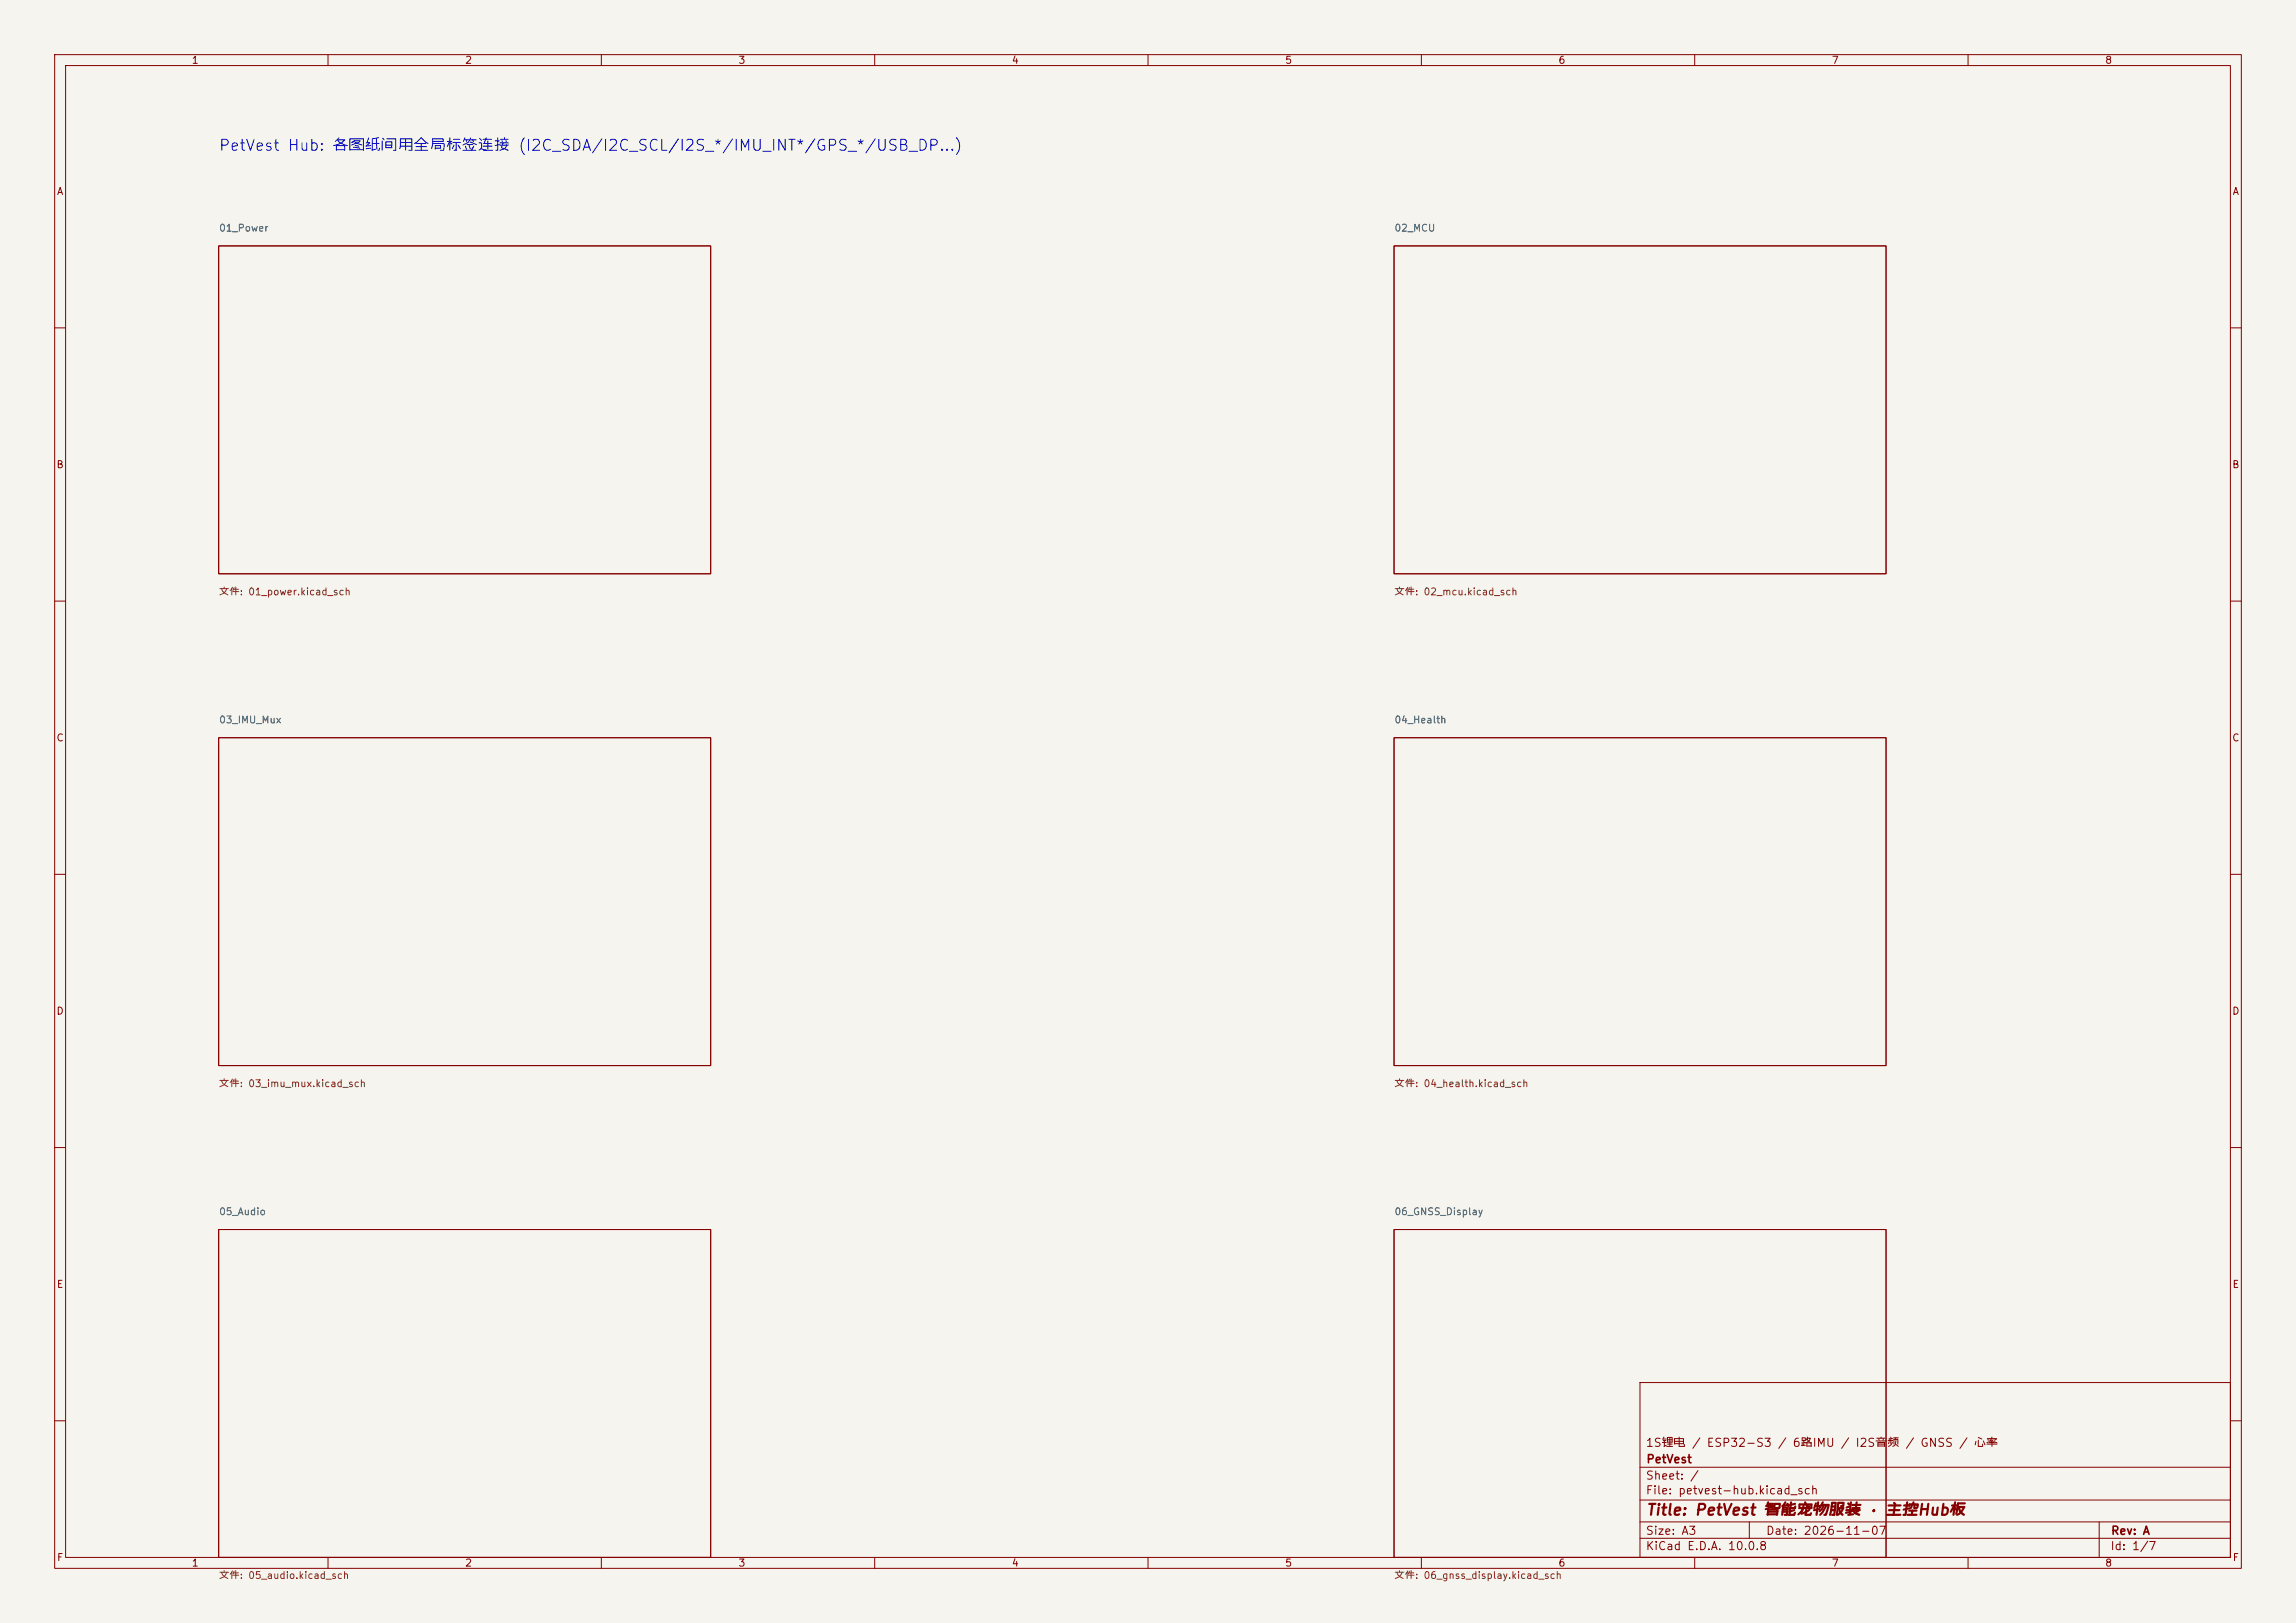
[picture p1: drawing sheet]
<svg xmlns="http://www.w3.org/2000/svg" width="420mm" height="297mm" viewBox="0 0 420 297" stroke-linecap="round" stroke-linejoin="round" font-family="sans-serif">
<defs><g id="words">
<text font-size="2" fill="#0000c2" x="39.9" y="28.1">PetVest Hub: 各图纸间用全局标签连接 (I2C_SDA/I2C_SCL/I2S_*/IMU_INT*/GPS_*/USB_DP…)</text>
<text font-size="2" fill="#840000" x="301" y="277.8">Title: PetVest 智能宠物服装 · 主控Hub板</text>
<g font-size="1.5" fill="#840000">
<text x="300.9" y="265.1">1S锂电 / ESP32-S3 / 6路IMU / I2S音频 / GNSS / 心率</text>
<text x="301" y="268.1">PetVest</text>
<text x="300.9" y="273.8">File: petvest-hub.kicad_sch</text>
<text x="300.9" y="271.1">Sheet: /</text>
<text x="300.9" y="281.2">Size: A3</text>
<text x="322.9" y="281.2">Date: 2026-11-07</text>
<text x="386" y="281.2">Rev: A</text>
<text x="300.9" y="284">KiCad E.D.A. 10.0.8</text>
<text x="385.9" y="284">Id: 1/7</text>
</g>
<g font-size="1.3" fill="#840000">
<text x="35" y="12">1</text>
<text x="85" y="12">2</text>
<text x="135" y="12">3</text>
<text x="185" y="12">4</text>
<text x="235" y="12">5</text>
<text x="285" y="12">6</text>
<text x="335" y="12">7</text>
<text x="385" y="12">8</text>
<text x="10.3" y="36">A</text>
<text x="408.3" y="36">A</text>
<text x="10.2" y="86">B</text>
<text x="408.2" y="86">B</text>
<text x="10.2" y="136">C</text>
<text x="408.2" y="136">C</text>
<text x="10.2" y="186">D</text>
<text x="408.2" y="186">D</text>
<text x="10.3" y="236">E</text>
<text x="408.3" y="236">E</text>
<text x="10.3" y="286">F</text>
<text x="35" y="287">1</text>
<text x="85" y="287">2</text>
<text x="135" y="287">3</text>
<text x="185" y="287">4</text>
<text x="235" y="287">5</text>
<text x="285" y="287">6</text>
<text x="335" y="287">7</text>
<text x="385" y="287">8</text>
<text x="408.3" y="286">F</text>
</g>
<g font-size="1.3" fill="#006464">
<text x="40" y="42.7">01_Power</text>
<text x="255" y="42.7">02_MCU</text>
<text x="40" y="132.7">03_IMU_Mux</text>
<text x="255" y="132.7">04_Health</text>
<text x="40" y="222.7">05_Audio</text>
<text x="255" y="222.7">06_GNSS_Display</text>
</g>
<g font-size="1.3" fill="#725600">
<text x="40" y="109.2">文件: 01_power.kicad_sch</text>
<text x="255" y="109.2">文件: 02_mcu.kicad_sch</text>
<text x="40" y="199.2">文件: 03_imu_mux.kicad_sch</text>
<text x="255" y="199.2">文件: 04_health.kicad_sch</text>
<text x="40" y="289.2">文件: 05_audio.kicad_sch</text>
<text x="255" y="289.2">文件: 06_gnss_display.kicad_sch</text>
</g>
</g></defs>
<path d="M0 0h420v297h-420z" fill="#f5f4ef" stroke="#f5f4ef" stroke-width=".18"/>
<g fill="none" stroke="#840000" stroke-width=".18">
<path d="M10 10h400v277h-400zM12 12h396v273h-396zM60 10v2M110 10v2M160 10v2M210 10v2M260 10v2M310 10v2M360 10v2M40 45h90v60h-90zM255 45h90v60h-90zM10 60h2"/>
<path d="M408 60h2M10 110h2M408 110h2M40 135h90v60h-90zM255 135h90v60h-90zM10 160h2M408 160h2M10 210h2M408 210h2M40 225h90v60h-90zM255 225h90v60h-90zM300 253h108v32h-108z"/>
<path d="M10 260h2M300 278.5h108M300 274.5h108M300 268.5h108M320 278.5v3M384 278.5v6.5M408 260h2M60 285v2M110 285v2M160 285v2M210 285v2M260 285v2"/>
<path d="M300 281.5h108M310 285v2M360 285v2"/>
</g>
<use href="#words"/>
</svg>
